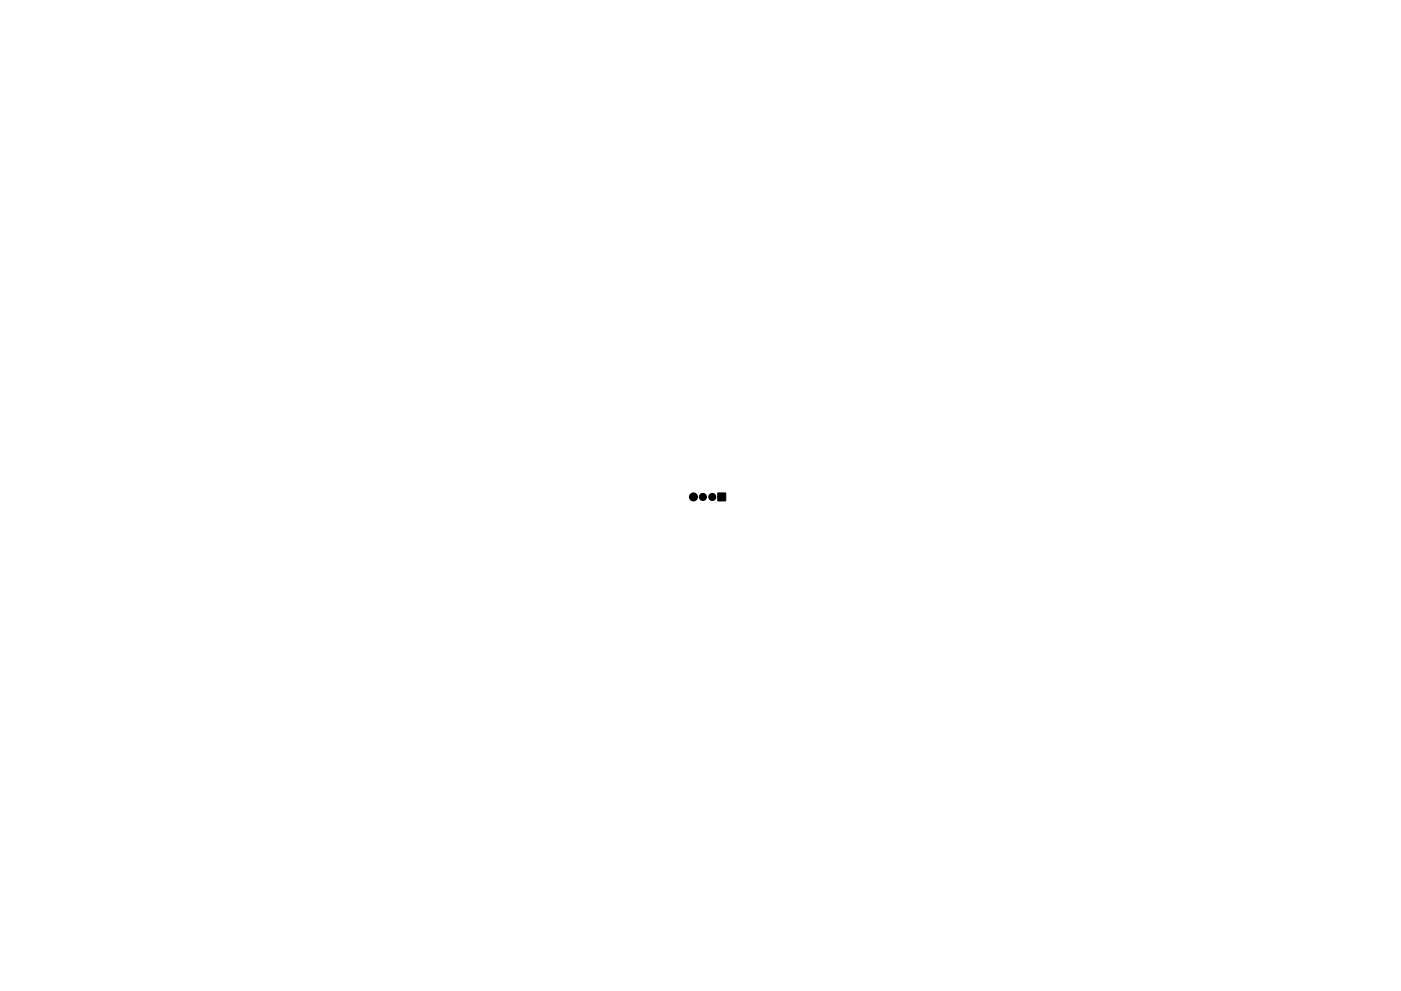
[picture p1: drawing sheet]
<svg xmlns="http://www.w3.org/2000/svg" width="297mm" height="210mm" viewBox="0 0 297 210" stroke-linecap="round" stroke-linejoin="round" font-family="sans-serif">
<g fill="#000" stroke="#000" stroke-width=".21">
<path d="M152.2 104.6h1.6v1.7h-1.6z"/>
<circle cx="147" cy="105.4" r=".85"/>
<circle cx="149" cy="105.4" r=".75"/>
<circle cx="151" cy="105.4" r=".75"/>
</g>
</svg>
